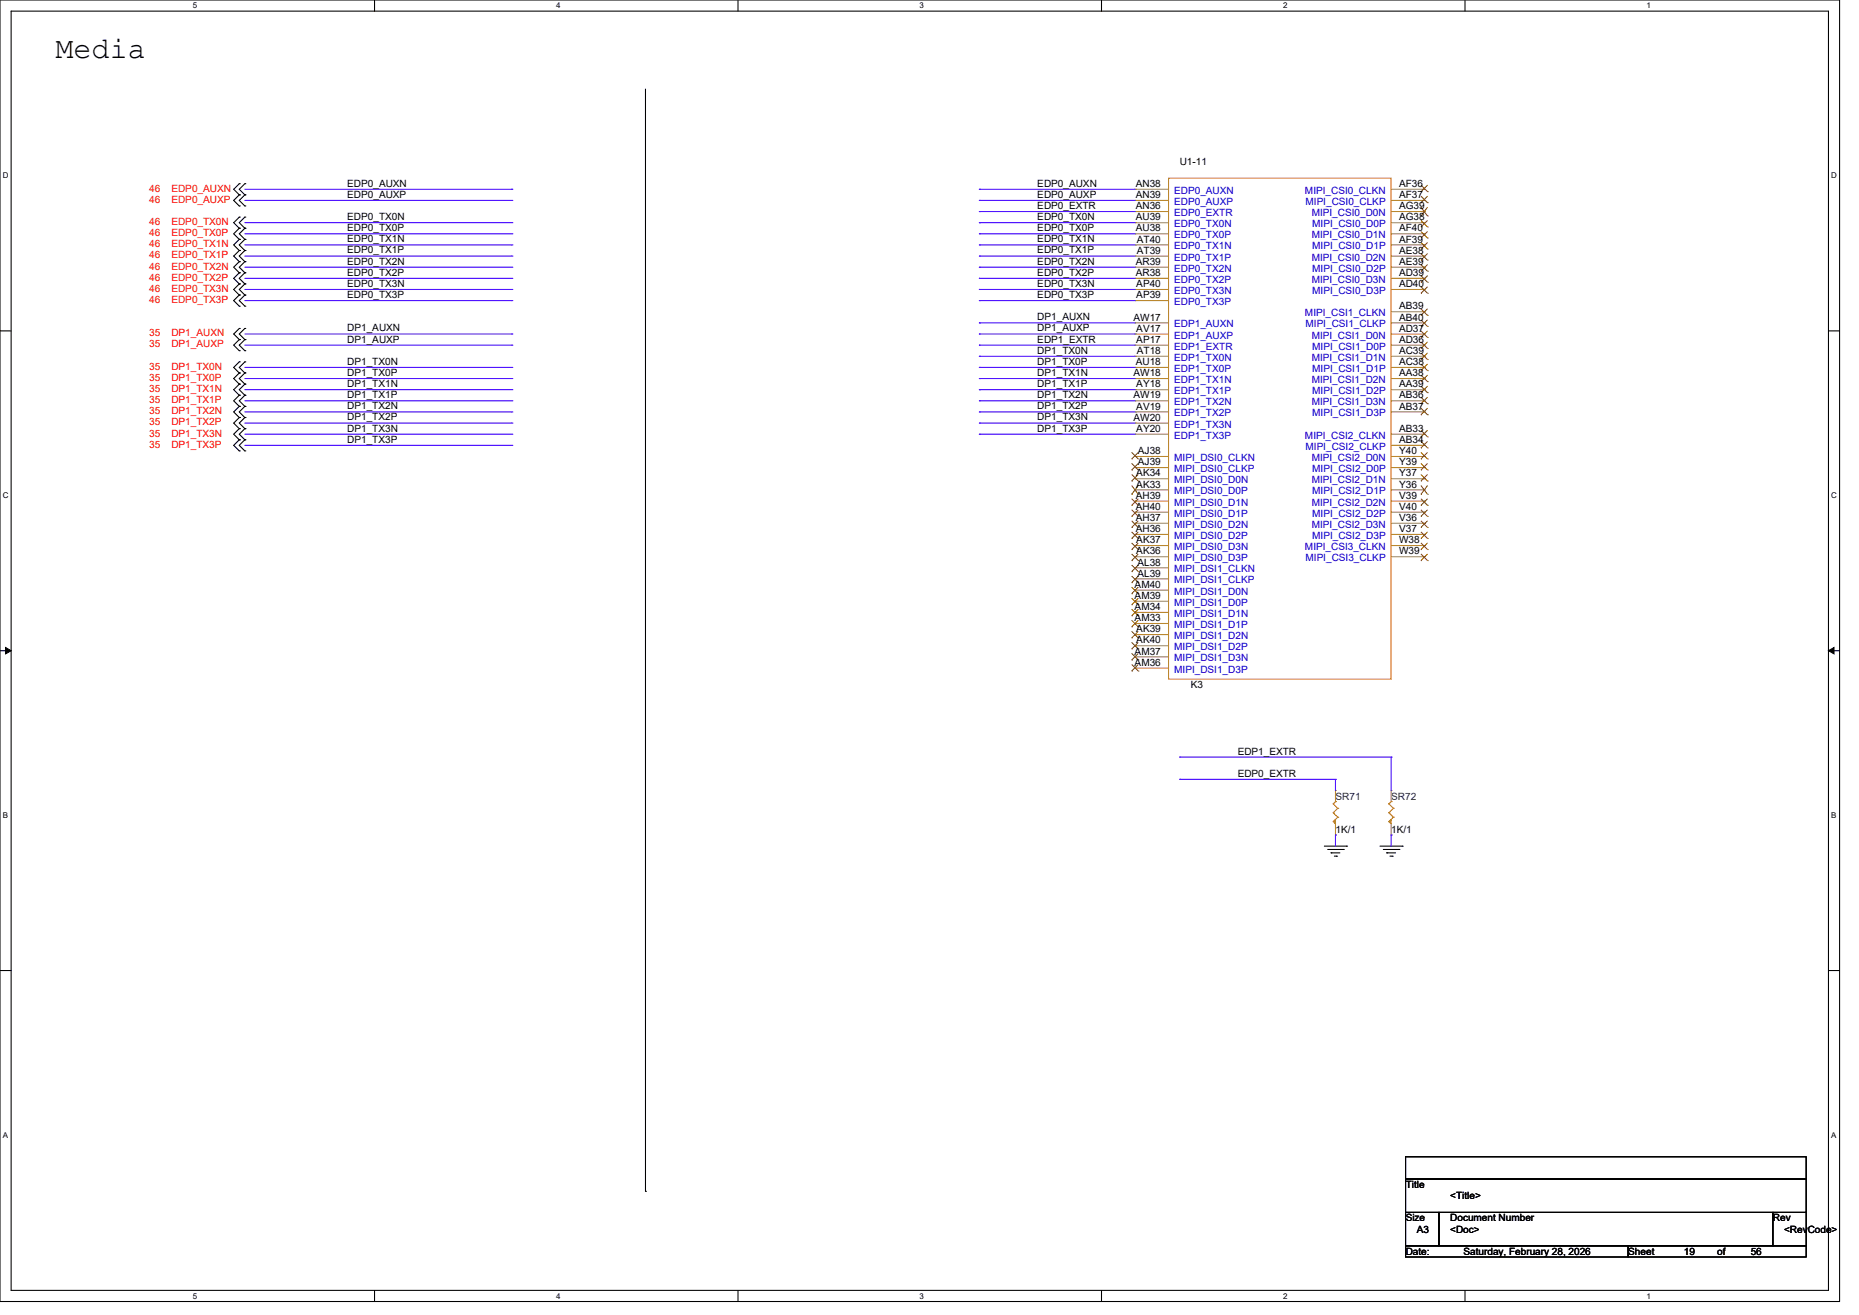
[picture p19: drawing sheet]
<svg xmlns="http://www.w3.org/2000/svg" width="297mm" height="210mm" viewBox="0 0 297 210" stroke-linecap="round" stroke-linejoin="round" font-family="sans-serif">
<defs><g id="words">
<text font-size="4.8" x="8.9" y="9.3">Media</text>
<g font-size="1.6">
<text x="55.5" y="29.8">EDP0_AUXN</text>
<text x="165.7" y="29.8">EDP0_AUXN</text>
<text x="181.5" y="29.9">AN38</text>
<text x="188.5" y="26.3">U1-11</text>
<text x="223.5" y="29.9">AF36</text>
<text x="55.5" y="31.6">EDP0_AUXP</text>
<text x="55.5" y="35.1">EDP0_TX0N</text>
<text x="165.7" y="31.6">EDP0_AUXP</text>
<text x="165.7" y="35.1">EDP0_TX0N</text>
<text x="165.7" y="33.4">EDP0_EXTR</text>
<text x="181.5" y="31.6">AN39</text>
<text x="181.5" y="33.4">AN36</text>
<text x="181.5" y="35.2">AU39</text>
<text x="223.5" y="31.6">AF37</text>
<text x="223.5" y="33.4">AG39</text>
<text x="223.5" y="35.2">AG38</text>
<text x="55.5" y="36.9">EDP0_TX0P</text>
<text x="55.5" y="38.7">EDP0_TX1N</text>
<text x="55.5" y="40.5">EDP0_TX1P</text>
<text x="165.7" y="36.9">EDP0_TX0P</text>
<text x="165.7" y="38.7">EDP0_TX1N</text>
<text x="165.7" y="40.5">EDP0_TX1P</text>
<text x="181.5" y="37">AU38</text>
<text x="181.6" y="38.7">AT40</text>
<text x="181.6" y="40.5">AT39</text>
<text x="223.5" y="37">AF40</text>
<text x="223.5" y="38.7">AF39</text>
<text x="223.5" y="40.5">AE38</text>
<text x="55.5" y="42.3">EDP0_TX2N</text>
<text x="55.5" y="44">EDP0_TX2P</text>
<text x="55.5" y="45.8">EDP0_TX3N</text>
<text x="55.5" y="47.6">EDP0_TX3P</text>
<text x="165.7" y="42.3">EDP0_TX2N</text>
<text x="165.7" y="44">EDP0_TX2P</text>
<text x="165.7" y="45.8">EDP0_TX3N</text>
<text x="165.7" y="47.6">EDP0_TX3P</text>
<text x="181.5" y="42.3">AR39</text>
<text x="181.5" y="44.1">AR38</text>
<text x="181.5" y="45.9">AP40</text>
<text x="181.5" y="47.6">AP39</text>
<text x="223.5" y="42.3">AE39</text>
<text x="223.5" y="44.1">AD39</text>
<text x="223.5" y="45.9">AD40</text>
<text x="55.5" y="52.9">DP1_AUXN</text>
<text x="165.7" y="51.1">DP1_AUXN</text>
<text x="165.7" y="52.9">DP1_AUXP</text>
<text x="181.1" y="51.2">AW17</text>
<text x="181.5" y="53">AV17</text>
<text x="223.5" y="49.4">AB39</text>
<text x="223.5" y="51.2">AB40</text>
<text x="223.5" y="53">AD37</text>
<text x="55.5" y="54.7">DP1_AUXP</text>
<text x="55.5" y="58.3">DP1_TX0N</text>
<text x="165.7" y="56.5">DP1_TX0N</text>
<text x="165.7" y="58.3">DP1_TX0P</text>
<text x="165.7" y="54.7">EDP1_EXTR</text>
<text x="181.5" y="58.3">AU18</text>
<text x="181.5" y="54.7">AP17</text>
<text x="181.6" y="56.5">AT18</text>
<text x="223.5" y="54.7">AD36</text>
<text x="223.5" y="56.5">AC39</text>
<text x="223.5" y="58.3">AC38</text>
<text x="55.5" y="60">DP1_TX0P</text>
<text x="55.5" y="61.8">DP1_TX1N</text>
<text x="55.5" y="63.6">DP1_TX1P</text>
<text x="55.5" y="65.4">DP1_TX2N</text>
<text x="165.7" y="60">DP1_TX1N</text>
<text x="165.7" y="61.8">DP1_TX1P</text>
<text x="165.7" y="63.6">DP1_TX2N</text>
<text x="165.7" y="65.4">DP1_TX2P</text>
<text x="181.1" y="60.1">AW18</text>
<text x="181.1" y="63.6">AW19</text>
<text x="181.5" y="61.9">AY18</text>
<text x="181.5" y="65.4">AV19</text>
<text x="223.5" y="60.1">AA38</text>
<text x="223.5" y="61.9">AA39</text>
<text x="223.5" y="63.6">AB36</text>
<text x="223.5" y="65.4">AB37</text>
<text x="55.5" y="67.2">DP1_TX2P</text>
<text x="55.5" y="68.9">DP1_TX3N</text>
<text x="55.5" y="70.7">DP1_TX3P</text>
<text x="165.7" y="67.2">DP1_TX3N</text>
<text x="165.7" y="68.9">DP1_TX3P</text>
<text x="181.1" y="67.2">AW20</text>
<text x="181.5" y="69">AY20</text>
<text x="223.5" y="69">AB33</text>
<text x="223.5" y="70.7">AB34</text>
<text x="181.5" y="76.1">AK34</text>
<text x="181.5" y="77.9">AK33</text>
<text x="181.8" y="72.5">AJ38</text>
<text x="181.8" y="74.3">AJ39</text>
<text x="223.5" y="72.5">Y40</text>
<text x="223.5" y="74.3">Y39</text>
<text x="223.5" y="76.1">Y37</text>
<text x="223.5" y="77.9">Y36</text>
<text x="181.5" y="79.6">AH39</text>
<text x="181.5" y="81.4">AH40</text>
<text x="181.5" y="83.2">AH37</text>
<text x="223.5" y="79.6">V39</text>
<text x="223.5" y="81.4">V40</text>
<text x="223.5" y="83.2">V36</text>
<text x="181.5" y="85">AH36</text>
<text x="181.5" y="86.8">AK37</text>
<text x="181.5" y="88.5">AK36</text>
<text x="223.5" y="85">V37</text>
<text x="223.5" y="86.8">W38</text>
<text x="223.5" y="88.5">W39</text>
<text x="181.3" y="93.9">AM40</text>
<text x="181.3" y="95.6">AM39</text>
<text x="181.7" y="90.3">AL38</text>
<text x="181.7" y="92.1">AL39</text>
<text x="181.3" y="97.4">AM34</text>
<text x="181.3" y="99.2">AM33</text>
<text x="181.5" y="101">AK39</text>
<text x="181.3" y="104.5">AM37</text>
<text x="181.3" y="106.3">AM36</text>
<text x="181.5" y="102.8">AK40</text>
<text x="190.3" y="109.9">K3</text>
<text x="197.7" y="124">EDP0_EXTR</text>
<text x="197.7" y="120.5">EDP1_EXTR</text>
<text x="213.4" y="133">1K/1</text>
<text x="222.3" y="133">1K/1</text>
<text x="224.6" y="189.7">Title</text>
<text x="231.7" y="191.5">&lt;Title&gt;</text>
<text x="224.6" y="195.1">Size</text>
<text x="226.4" y="196.8">A3</text>
<text x="231.7" y="195.1">Document Number</text>
<text x="231.7" y="196.8">&lt;Doc&gt;</text>
<text x="283.3" y="195.1">Rev</text>
<text x="285" y="196.8">&lt;RevCode&gt;</text>
<text x="224.6" y="200.4">Date:</text>
<text x="233.8" y="200.4">Saturday, February 28, 2026</text>
<text x="260.1" y="200.4">Sheet</text>
<text x="269" y="200.4">19</text>
<text x="274.4" y="200.4">of</text>
<text x="279.7" y="200.4">56</text>
</g>
<g font-size="1.6" fill="#f00">
<text x="23.8" y="35.9">46</text>
<text x="23.8" y="30.6">46</text>
<text x="23.8" y="32.4">46</text>
<text x="27.4" y="35.9">EDP0_TX0N</text>
<text x="27.4" y="30.6">EDP0_AUXN</text>
<text x="27.4" y="32.4">EDP0_AUXP</text>
<text x="23.8" y="37.7">46</text>
<text x="23.8" y="39.5">46</text>
<text x="23.8" y="41.3">46</text>
<text x="27.4" y="37.7">EDP0_TX0P</text>
<text x="27.4" y="39.5">EDP0_TX1N</text>
<text x="27.4" y="41.3">EDP0_TX1P</text>
<text x="23.8" y="43">46</text>
<text x="23.8" y="44.8">46</text>
<text x="23.8" y="46.6">46</text>
<text x="27.4" y="43">EDP0_TX2N</text>
<text x="27.4" y="44.8">EDP0_TX2P</text>
<text x="27.4" y="46.6">EDP0_TX3N</text>
<text x="23.8" y="48.4">46</text>
<text x="23.8" y="53.7">35</text>
<text x="27.4" y="48.4">EDP0_TX3P</text>
<text x="27.4" y="53.7">DP1_AUXN</text>
<text x="23.8" y="55.5">35</text>
<text x="23.8" y="59">35</text>
<text x="27.4" y="55.5">DP1_AUXP</text>
<text x="27.4" y="59">DP1_TX0N</text>
<text x="23.8" y="60.8">35</text>
<text x="23.8" y="62.6">35</text>
<text x="23.8" y="64.4">35</text>
<text x="27.4" y="60.8">DP1_TX0P</text>
<text x="27.4" y="62.6">DP1_TX1N</text>
<text x="27.4" y="64.4">DP1_TX1P</text>
<text x="23.8" y="66.2">35</text>
<text x="23.8" y="67.9">35</text>
<text x="23.8" y="69.7">35</text>
<text x="23.8" y="71.5">35</text>
<text x="27.4" y="66.2">DP1_TX2N</text>
<text x="27.4" y="67.9">DP1_TX2P</text>
<text x="27.4" y="69.7">DP1_TX3N</text>
<text x="27.4" y="71.5">DP1_TX3P</text>
</g>
<g font-size="1.6" fill="#00c">
<text x="187.6" y="30.9">EDP0_AUXN</text>
<text x="187.6" y="32.7">EDP0_AUXP</text>
<text x="187.6" y="34.5">EDP0_EXTR</text>
<text x="208.5" y="30.9">MIPI_CSI0_CLKN</text>
<text x="208.6" y="32.7">MIPI_CSI0_CLKP</text>
<text x="209.6" y="34.5">MIPI_CSI0_D0N</text>
<text x="187.6" y="36.3">EDP0_TX0N</text>
<text x="187.6" y="38.1">EDP0_TX0P</text>
<text x="187.6" y="39.8">EDP0_TX1N</text>
<text x="187.6" y="41.6">EDP0_TX1P</text>
<text x="209.6" y="38.1">MIPI_CSI0_D1N</text>
<text x="209.6" y="41.6">MIPI_CSI0_D2N</text>
<text x="209.6" y="36.3">MIPI_CSI0_D0P</text>
<text x="209.6" y="39.8">MIPI_CSI0_D1P</text>
<text x="187.6" y="43.4">EDP0_TX2N</text>
<text x="187.6" y="45.2">EDP0_TX2P</text>
<text x="187.6" y="46.9">EDP0_TX3N</text>
<text x="209.6" y="45.2">MIPI_CSI0_D3N</text>
<text x="209.6" y="43.4">MIPI_CSI0_D2P</text>
<text x="209.6" y="46.9">MIPI_CSI0_D3P</text>
<text x="187.6" y="48.7">EDP0_TX3P</text>
<text x="187.6" y="52.3">EDP1_AUXN</text>
<text x="208.5" y="50.5">MIPI_CSI1_CLKN</text>
<text x="208.6" y="52.3">MIPI_CSI1_CLKP</text>
<text x="187.6" y="54.1">EDP1_AUXP</text>
<text x="187.6" y="55.8">EDP1_EXTR</text>
<text x="187.6" y="57.6">EDP1_TX0N</text>
<text x="187.6" y="59.4">EDP1_TX0P</text>
<text x="209.6" y="54.1">MIPI_CSI1_D0N</text>
<text x="209.6" y="57.6">MIPI_CSI1_D1N</text>
<text x="209.6" y="55.8">MIPI_CSI1_D0P</text>
<text x="209.6" y="59.4">MIPI_CSI1_D1P</text>
<text x="187.6" y="61.2">EDP1_TX1N</text>
<text x="187.6" y="62.9">EDP1_TX1P</text>
<text x="187.6" y="64.7">EDP1_TX2N</text>
<text x="209.6" y="61.2">MIPI_CSI1_D2N</text>
<text x="209.6" y="64.7">MIPI_CSI1_D3N</text>
<text x="209.6" y="62.9">MIPI_CSI1_D2P</text>
<text x="187.6" y="66.5">EDP1_TX2P</text>
<text x="187.6" y="68.3">EDP1_TX3N</text>
<text x="187.6" y="70.1">EDP1_TX3P</text>
<text x="208.5" y="70.1">MIPI_CSI2_CLKN</text>
<text x="208.6" y="71.8">MIPI_CSI2_CLKP</text>
<text x="209.6" y="66.5">MIPI_CSI1_D3P</text>
<text x="187.6" y="73.6">MIPI_DSI0_CLKN</text>
<text x="187.6" y="75.4">MIPI_DSI0_CLKP</text>
<text x="187.6" y="77.2">MIPI_DSI0_D0N</text>
<text x="209.6" y="73.6">MIPI_CSI2_D0N</text>
<text x="209.6" y="77.2">MIPI_CSI2_D1N</text>
<text x="209.6" y="75.4">MIPI_CSI2_D0P</text>
<text x="187.6" y="79">MIPI_DSI0_D0P</text>
<text x="187.6" y="80.7">MIPI_DSI0_D1N</text>
<text x="187.6" y="82.5">MIPI_DSI0_D1P</text>
<text x="209.6" y="80.7">MIPI_CSI2_D2N</text>
<text x="209.6" y="79">MIPI_CSI2_D1P</text>
<text x="209.6" y="82.5">MIPI_CSI2_D2P</text>
<text x="187.6" y="84.3">MIPI_DSI0_D2N</text>
<text x="187.6" y="86.1">MIPI_DSI0_D2P</text>
<text x="187.6" y="87.8">MIPI_DSI0_D3N</text>
<text x="187.6" y="89.6">MIPI_DSI0_D3P</text>
<text x="208.5" y="87.8">MIPI_CSI3_CLKN</text>
<text x="208.6" y="89.6">MIPI_CSI3_CLKP</text>
<text x="209.6" y="84.3">MIPI_CSI2_D3N</text>
<text x="209.6" y="86.1">MIPI_CSI2_D3P</text>
<text x="187.6" y="91.4">MIPI_DSI1_CLKN</text>
<text x="187.6" y="93.2">MIPI_DSI1_CLKP</text>
<text x="187.6" y="95">MIPI_DSI1_D0N</text>
<text x="187.6" y="96.7">MIPI_DSI1_D0P</text>
<text x="187.6" y="98.5">MIPI_DSI1_D1N</text>
<text x="187.6" y="100.3">MIPI_DSI1_D1P</text>
<text x="187.6" y="102.1">MIPI_DSI1_D2N</text>
<text x="187.6" y="103.8">MIPI_DSI1_D2P</text>
<text x="187.6" y="105.6">MIPI_DSI1_D3N</text>
<text x="187.6" y="107.4">MIPI_DSI1_D3P</text>
</g>
<g font-size="1.6" fill="#004040">
<text x="213.4" y="127.7">SR71</text>
<text x="222.3" y="127.7">SR72</text>
</g>
<g font-size="1.3">
<text x="30.8" y="1.3">5</text>
<text x="88.9" y="1.3">4</text>
<text x="146.9" y="1.3">3</text>
<text x="205" y="1.3">2</text>
<text x="263.1" y="1.3">1</text>
<text x=".4" y="28.5">D</text>
<text x="292.5" y="28.5">D</text>
<text x=".4" y="79.5">C</text>
<text x="292.5" y="79.5">C</text>
<text x=".4" y="130.6">B</text>
<text x="292.5" y="130.6">B</text>
<text x=".4" y="181.7">A</text>
<text x="292.5" y="181.7">A</text>
<text x="30.8" y="207.4">5</text>
<text x="88.9" y="207.4">4</text>
<text x="146.9" y="207.4">3</text>
<text x="205" y="207.4">2</text>
<text x="263.1" y="207.4">1</text>
</g>
</g></defs>
<path d="M0 0h293.9v207.8h-293.9zM1.8 1.8h290.3v204.3h-290.3z" fill="none" stroke="#000" stroke-width=".17"/>
<g fill="#fff">
<path d="M30.8 .2h.7v1.4h-.7z"/>
<path d="M30.8 206.2h.7v1.5h-.7z"/>
</g>
<path d="M59.8 0v1.8M59.8 206.1v1.7" fill="none" stroke="#000" stroke-width=".17"/>
<g fill="#fff">
<path d="M88.9 .2h.7v1.4h-.7z"/>
<path d="M88.9 206.2h.7v1.5h-.7z"/>
</g>
<path d="M117.9 0v1.8M117.9 206.1v1.7" fill="none" stroke="#000" stroke-width=".17"/>
<g fill="#fff">
<path d="M146.9 .2h.7v1.4h-.7z"/>
<path d="M146.9 206.2h.7v1.5h-.7z"/>
</g>
<path d="M176 0v1.8M176 206.1v1.7" fill="none" stroke="#000" stroke-width=".17"/>
<g fill="#fff">
<path d="M205 .2h.7v1.4h-.7z"/>
<path d="M205 206.2h.7v1.5h-.7z"/>
</g>
<path d="M234.1 0v1.8M234.1 206.1v1.7" fill="none" stroke="#000" stroke-width=".17"/>
<g fill="#fff">
<path d="M263.1 .2h.7v1.4h-.7z"/>
<path d="M263.1 206.2h.7v1.5h-.7z"/>
<path d="M.4 27.3h1v1.4h-1z"/>
<path d="M292.6 27.3h.9v1.4h-.9z"/>
<path d="M.4 78.4h1v1.4h-1z"/>
<path d="M292.6 78.4h.9v1.4h-.9z"/>
</g>
<path d="M0 52.8h1.8M292.1 52.8h1.8" fill="none" stroke="#000" stroke-width=".17"/>
<g fill="#fff">
<path d="M.4 129.4h.9v1.5h-.9z"/>
<path d="M292.6 129.4h.8v1.5h-.8z"/>
</g>
<path d="M0 103.9h1.8M292.1 103.9h1.8" fill="none" stroke="#000" stroke-width=".17"/>
<path d="M.9 103.4l.9 .5-.9 .5zM292.1 103.9l.9-.5v1z" fill="#000" stroke="#000" stroke-width=".16"/>
<g fill="#fff">
<path d="M.4 180.5h.9v1.4h-.9z"/>
<path d="M292.6 180.5h.8v1.4h-.8z"/>
</g>
<g fill="none" stroke="#000" stroke-width=".17">
<path d="M103.1 14.2v176M38.2 36.4h.1M38.2 34.7h.1M38.2 38.2h.1M38.2 31.1h.1M38.2 29.3h.1M38.2 32.9h.1M38.2 34.7l-.9 .9 .9 .8M38.2 36.4l-.9 .9 .9 .9M38.2 38.2l-.9 .9 .9 .9M38.2 29.3l-.9 .9 .9 .9M38.2 31.1l-.9 .9 .9 .9"/>
<path d="M39.1 36.4h.1M39.1 34.7h.1M39.1 38.2h.1M39.1 31.1h.1M39.1 29.3h.1M39.1 32.9h.1M39.1 34.7l-.9 .9 .9 .8M39.1 36.4l-.9 .9 .9 .9M39.1 38.2l-.9 .9 .9 .9M39.1 29.3l-.9 .9 .9 .9M39.1 31.1l-.9 .9 .9 .9M38.2 40h.1"/>
<path d="M38.2 41.8h.1M38.2 43.6h.1M38.2 45.3h.1M38.2 47.1h.1M38.2 48.9h.1M38.2 54.2h.1M38.2 52.5h.1M38.2 56h.1M38.2 59.6h.1M38.2 57.8h.1M38.2 40l-.9 .9 .9 .9M38.2 41.8l-.9 .9 .9 .9"/>
<path d="M38.2 43.6l-.9 .8 .9 .9M38.2 45.3l-.9 .9 .9 .9M38.2 47.1l-.9 .9 .9 .9M38.2 52.5l-.9 .8 .9 .9M38.2 54.2l-.9 .9 .9 .9M38.2 57.8l-.9 .9 .9 .9M38.2 59.6l-.9 .9 .9 .8M39.1 40h.1M39.1 41.8h.1M39.1 43.6h.1M39.1 45.3h.1M39.1 47.1h.1"/>
<path d="M39.1 48.9h.1M39.1 54.2h.1M39.1 52.5h.1M39.1 56h.1M39.1 59.6h.1M39.1 57.8h.1M39.1 40l-.9 .9 .9 .9M39.1 41.8l-.9 .9 .9 .9M39.1 43.6l-.9 .8 .9 .9M39.1 45.3l-.9 .9 .9 .9M39.1 47.1l-.9 .9 .9 .9M39.1 52.5l-.9 .8 .9 .9"/>
<path d="M39.1 54.2l-.9 .9 .9 .9M39.1 57.8l-.9 .9 .9 .9M39.1 59.6l-.9 .9 .9 .8M38.2 61.3h.1M38.2 63.1h.1M38.2 64.9h.1M38.2 66.7h.1M38.2 68.5h.1M38.2 70.2h.1M38.2 72h.1M38.2 61.3l-.9 .9 .9 .9M38.2 63.1l-.9 .9 .9 .9"/>
<path d="M38.2 64.9l-.9 .9 .9 .9M38.2 66.7l-.9 .9 .9 .9M38.2 68.5l-.9 .8 .9 .9M38.2 70.2l-.9 .9 .9 .9M39.1 61.3h.1M39.1 63.1h.1M39.1 64.9h.1M39.1 66.7h.1M39.1 68.5h.1M39.1 70.2h.1M39.1 72h.1M39.1 61.3l-.9 .9 .9 .9"/>
<path d="M39.1 63.1l-.9 .9 .9 .9M39.1 64.9l-.9 .9 .9 .9M39.1 66.7l-.9 .9 .9 .9M39.1 68.5l-.9 .8 .9 .9M39.1 70.2l-.9 .9 .9 .9M211.6 135.1h3.5M212.1 135.7h2.5M212.7 136.2h.1M212.7 136.2h1.4M213.2 136.7h.3M213.5 136.7h.1M214.6 135.7h.1"/>
<path d="M215.1 135.1h.1M220.5 135.1h3.5M221 135.7h2.5M221.5 136.2h.1M221.5 136.2h1.5M222.1 136.7h.3M222.4 136.7h.1M223.5 135.7h.1M224 135.1h.1M0 155h1.8M292.1 155h1.8M103.1 190.2h.1"/>
<path d="M224.6 184.7h64v3.6h-64zM224.6 188.3h64v5.3h-64zM224.6 193.6h5.3v5.4h-5.3zM224.6 199h35.5v1.7h-35.5zM229.9 193.6h53.3v5.4h-53.3zM260.1 199h28.5v1.7h-28.5zM283.2 193.6h5.4v5.4h-5.4z"/>
</g>
<g fill="none" stroke="#cc8006" stroke-width=".17">
<path d="M186.7 28.4h35.5v80.1h-35.5zM213 129.8h.1M213 128.4h.1M213 129.8l.7 .7M213 128.4l.7 .7M213.4 128h.1M213.4 128l-.4 .4M213.7 129.1h.1M213.7 130.5h.1M213.7 129.1l-.7 .7M213.7 130.5l-.7 .7M221.9 129.8h.1"/>
<path d="M221.9 128.4h.1M221.9 129.8l.7 .7M221.9 128.4l.7 .7M222.2 128h.1M222.2 128l-.3 .4M222.6 129.1h.1M222.6 130.5h.1M222.6 129.1l-.7 .7M222.6 130.5l-.7 .7"/>
</g>
<g fill="none" stroke="#a84" stroke-width=".17">
<path d="M181.4 30.2h.1M181.4 32h.1M181.4 33.8h.1M181.4 35.6h.1M181.4 37.3h.1M181.4 39.1h.1M181.4 30.2h5.3M181.4 32h5.3M181.4 33.8h5.3M181.4 35.6h5.3M181.4 37.3h5.3M181.4 39.1h5.3"/>
<path d="M222.2 30.2h5.4M222.2 32h5.4M222.2 33.8h5.4M222.2 35.6h5.4M222.2 37.3h5.4M222.2 39.1h5.4M227.6 30.2h.1M227.6 32h.1M227.6 33.8h.1M227.6 35.6h.1M227.6 37.3h.1M227.6 39.1h.1"/>
<path d="M181.4 40.9h.1M181.4 42.7h.1M181.4 44.4h.1M181.4 46.2h.1M181.4 48h.1M181.4 51.6h.1M181.4 53.3h.1M181.4 55.1h.1M181.4 56.9h.1M181.4 58.7h.1M181.4 40.9h5.3M181.4 42.7h5.3"/>
<path d="M181.4 44.4h5.3M181.4 46.2h5.3M181.4 48h5.3M181.4 51.6h5.3M181.4 53.3h5.3M181.4 55.1h5.3M181.4 56.9h5.3M181.4 58.7h5.3M222.2 40.9h5.4M222.2 42.7h5.4M222.2 44.4h5.4M222.2 46.2h5.4"/>
<path d="M222.2 51.6h5.4M222.2 53.3h5.4M222.2 55.1h5.4M222.2 56.9h5.4M222.2 58.7h5.4M222.2 49.8h5.4M227.6 40.9h.1M227.6 42.7h.1M227.6 44.4h.1M227.6 46.2h.1M227.6 49.8h.1M227.6 51.6h.1"/>
<path d="M227.6 53.3h.1M227.6 55.1h.1M227.6 56.9h.1M227.6 58.7h.1M181.4 60.5h.1M181.4 62.2h.1M181.4 64h.1M181.4 65.8h.1M181.4 67.6h.1M181.4 69.3h.1M181.4 72.9h.1M181.4 74.7h.1"/>
<path d="M181.4 76.5h.1M181.4 78.2h.1M181.4 60.5h5.3M181.4 62.2h5.3M181.4 64h5.3M181.4 65.8h5.3M181.4 67.6h5.3M181.4 69.3h5.3M181.4 72.9h5.3M181.4 74.7h5.3M181.4 76.5h5.3M181.4 78.2h5.3"/>
<path d="M222.2 60.5h5.4M222.2 62.2h5.4M222.2 64h5.4M222.2 65.8h5.4M222.2 69.3h5.4M222.2 72.9h5.4M222.2 74.7h5.4M222.2 76.5h5.4M222.2 78.2h5.4M222.2 71.1h5.4M227.6 60.5h.1M227.6 62.2h.1"/>
<path d="M227.6 64h.1M227.6 65.8h.1M227.6 69.3h.1M227.6 71.1h.1M227.6 72.9h.1M227.6 74.7h.1M227.6 76.5h.1M227.6 78.2h.1M181.4 80h.1M181.4 81.8h.1M181.4 83.6h.1M181.4 85.3h.1"/>
<path d="M181.4 87.1h.1M181.4 88.9h.1M181.4 90.7h.1M181.4 92.5h.1M181.4 94.2h.1M181.4 96h.1M181.4 97.8h.1M181.4 99.6h.1M181.4 80h5.3M181.4 81.8h5.3M181.4 83.6h5.3M181.4 85.3h5.3"/>
<path d="M181.4 87.1h5.3M181.4 88.9h5.3M181.4 90.7h5.3M181.4 92.5h5.3M181.4 94.2h5.3M181.4 96h5.3M181.4 97.8h5.3M181.4 99.6h5.3M222.2 80h5.4M222.2 81.8h5.4M222.2 83.6h5.4M222.2 85.3h5.4"/>
<path d="M222.2 87.1h5.4M222.2 88.9h5.4M227.6 80h.1M227.6 81.8h.1M227.6 83.6h.1M227.6 85.3h.1M227.6 87.1h.1M227.6 88.9h.1M181.4 101.3h.1M181.4 103.1h.1M181.4 104.9h.1M181.4 106.7h.1"/>
<path d="M181.4 101.3h5.3M181.4 103.1h5.3M181.4 104.9h5.3M181.4 106.7h5.3M213.4 133.3h.1M213.4 126.2h.1M213.4 126.2v1.8M213.4 131.6v1.7M222.2 133.3h.1M222.2 126.2h.1M222.2 126.2v1.8M222.2 131.6v1.7"/>
</g>
<g fill="none" stroke="#804000" stroke-width=".16">
<path d="M227 30.6h.1M227 32.4h.1M227 34.5h.1M227 36.3h.1M227 38h.1M227 39.8h.1M227 29.6l1.1 1M227 31.3l1.1 1.1M227 33.1l1.1 1.4M227 35.2l1.1 1.1M227 37l1.1 1M227 38.7l1.1 1.1"/>
<path d="M228.1 30.6h.1M228.1 32.4h.1M228.1 34.5h.1M228.1 36.3h.1M228.1 38h.1M228.1 39.8h.1M228.1 38.7l-1.1 1.1M228.1 29.6l-1.1 1M228.1 31.3l-1.1 1.1M228.1 33.1l-1.1 1.4M228.1 35.2l-1.1 1.1M228.1 37l-1.1 1"/>
<path d="M227 41.5h.1M227 43.3h.1M227 45.1h.1M227 46.8h.1M227 50.4h.1M227 52.1h.1M227 53.9h.1M227 55.7h.1M227 57.4h.1M227 59.2h.1M227 40.5l1.1 1M227 42.3l1.1 1"/>
<path d="M227 44l1.1 1.1M227 45.8l1.1 1M227 49.3l1.1 1.1M227 51.1l1.1 1M227 52.8l1.1 1.1M227 54.6l1.1 1.1M227 56.4l1.1 1M227 58.1l1.1 1.1M227 59.9l1.1 1.1M228.1 41.5h.1M228.1 43.3h.1M228.1 45.1h.1"/>
<path d="M228.1 46.8h.1M228.1 50.4h.1M228.1 52.1h.1M228.1 53.9h.1M228.1 55.7h.1M228.1 57.4h.1M228.1 59.2h.1M228.1 40.5l-1.1 1M228.1 42.3l-1.1 1M228.1 45.8l-1.1 1M228.1 49.3l-1.1 1.1M228.1 54.6l-1.1 1.1"/>
<path d="M228.1 56.4l-1.1 1M228.1 58.1l-1.1 1.1M228.1 44l-1.1 1.1M228.1 51.1l-1.1 1M228.1 52.8l-1.1 1.1M228.1 59.9l-1.1 1.1M180.8 73.3h.1M180.8 75.1h.1M180.8 76.8h.1M180.8 78.9h.1M180.8 72.2l1.1 1.1M180.8 74l1.1 1.1"/>
<path d="M180.8 75.8l1.1 1M180.8 77.5l1.1 1.4M180.8 79.6l1.1 1.1M181.9 73.3h.1M181.9 75.1h.1M181.9 76.8h.1M181.9 78.9h.1M181.9 72.2l-1.1 1.1M181.9 74l-1.1 1.1M181.9 75.8l-1.1 1M181.9 77.5l-1.1 1.4M181.9 79.6l-1.1 1.1"/>
<path d="M227 61h.1M227 62.7h.1M227 64.5h.1M227 66.2h.1M227 69.8h.1M227 71.5h.1M227 73.3h.1M227 75.1h.1M227 76.8h.1M227 78.9h.1M227 61.7l1.1 1M227 63.4l1.1 1.1"/>
<path d="M227 65.2l1.1 1M227 68.7l1.1 1.1M227 70.5l1.1 1M227 72.2l1.1 1.1M227 74l1.1 1.1M227 75.8l1.1 1M227 77.5l1.1 1.4M227 79.6l1.1 1.1M228.1 61h.1M228.1 62.7h.1M228.1 64.5h.1M228.1 66.2h.1"/>
<path d="M228.1 69.8h.1M228.1 71.5h.1M228.1 73.3h.1M228.1 75.1h.1M228.1 76.8h.1M228.1 78.9h.1M228.1 61.7l-1.1 1M228.1 63.4l-1.1 1.1M228.1 65.2l-1.1 1M228.1 68.7l-1.1 1.1M228.1 70.5l-1.1 1M228.1 72.2l-1.1 1.1"/>
<path d="M228.1 74l-1.1 1.1M228.1 75.8l-1.1 1M228.1 77.5l-1.1 1.4M228.1 79.6l-1.1 1.1M180.8 80.7h.1M180.8 82.5h.1M180.8 84.2h.1M180.8 86h.1M180.8 87.8h.1M180.8 89.5h.1M180.8 91.3h.1M180.8 93.1h.1"/>
<path d="M180.8 94.8h.1M180.8 96.6h.1M180.8 98.3h.1M180.8 81.4l1.1 1.1M180.8 83.2l1.1 1M180.8 84.9l1.1 1.1M180.8 86.7l1.1 1.1M180.8 88.5l1.1 1M180.8 90.2l1.1 1.1M180.8 92l1.1 1.1M180.8 93.8l1.1 1M180.8 95.5l1.1 1.1"/>
<path d="M180.8 97.3l1.1 1M180.8 99.1l1.1 1M181.9 80.7h.1M181.9 82.5h.1M181.9 84.2h.1M181.9 86h.1M181.9 87.8h.1M181.9 89.5h.1M181.9 91.3h.1M181.9 93.1h.1M181.9 94.8h.1M181.9 96.6h.1"/>
<path d="M181.9 98.3h.1M181.9 81.4l-1.1 1.1M181.9 83.2l-1.1 1M181.9 84.9l-1.1 1.1M181.9 86.7l-1.1 1.1M181.9 88.5l-1.1 1M181.9 90.2l-1.1 1.1M181.9 92l-1.1 1.1M181.9 93.8l-1.1 1M181.9 95.5l-1.1 1.1M181.9 97.3l-1.1 1M181.9 99.1l-1.1 1"/>
<path d="M227 80.7h.1M227 82.5h.1M227 84.2h.1M227 86h.1M227 87.8h.1M227 89.5h.1M227 81.4l1.1 1.1M227 83.2l1.1 1M227 84.9l1.1 1.1M227 86.7l1.1 1.1M227 88.5l1.1 1M228.1 80.7h.1"/>
<path d="M228.1 82.5h.1M228.1 84.2h.1M228.1 86h.1M228.1 87.8h.1M228.1 89.5h.1M228.1 81.4l-1.1 1.1M228.1 83.2l-1.1 1M228.1 84.9l-1.1 1.1M228.1 86.7l-1.1 1.1M228.1 88.5l-1.1 1M180.8 100.1h.1M180.8 101.9h.1"/>
<path d="M180.8 103.6h.1M180.8 105.4h.1M180.8 107.2h.1M180.8 100.8l1.1 1.1M180.8 102.6l1.1 1M180.8 104.3l1.1 1.1M180.8 106.1l1.1 1.1M181.9 100.1h.1M181.9 101.9h.1M181.9 103.6h.1M181.9 105.4h.1M181.9 107.2h.1"/>
<path d="M181.9 100.8l-1.1 1.1M181.9 102.6l-1.1 1M181.9 104.3l-1.1 1.1M181.9 106.1l-1.1 1.1"/>
</g>
<g fill="#cc8006" stroke="#cc8006" stroke-width=".17">
<path d="M213 131.2l.4-.3v.7z" fill-rule="evenodd"/>
<path d="M221.9 131.2l.3-.3v.7z" fill-rule="evenodd"/>
</g>
<g fill="none" stroke="#4200ff" stroke-width=".17">
<path d="M39.1 30.2h42.7M39.1 32h42.7M39.1 35.6h42.7M39.1 37.3h42.7M39.1 39.1h42.7M81.8 30.2h.1M81.8 32h.1M81.8 35.6h.1M81.8 37.3h.1M81.8 39.1h.1M156.5 30.2h.1M156.5 32h.1"/>
<path d="M156.5 35.6h.1M156.5 37.3h.1M156.5 39.1h.1M156.5 33.8h.1M156.5 30.2h24.9M156.5 32h24.9M156.5 35.6h24.9M156.5 37.3h24.9M156.5 39.1h24.9M156.5 33.8h24.9M39.1 40.9h42.7M39.1 42.7h42.7"/>
<path d="M39.1 44.4h42.7M39.1 46.2h42.7M39.1 48h42.7M39.1 53.3h42.7M39.1 55.1h42.7M39.1 58.7h42.7M81.8 40.9h.1M81.8 42.7h.1M81.8 44.4h.1M81.8 46.2h.1M81.8 48h.1M81.8 53.3h.1"/>
<path d="M81.8 55.1h.1M81.8 58.7h.1M156.5 40.9h.1M156.5 42.7h.1M156.5 44.4h.1M156.5 46.2h.1M156.5 48h.1M156.5 51.6h.1M156.5 53.3h.1M156.5 56.9h.1M156.5 58.7h.1M156.5 55.1h.1"/>
<path d="M156.5 40.9h24.9M156.5 42.7h24.9M156.5 44.4h24.9M156.5 46.2h24.9M156.5 48h24.9M156.5 53.3h24.9M156.5 55.1h24.9M156.5 58.7h24.9M156.5 51.6h24.9M156.5 56.9h24.9M39.1 60.5h42.7M39.1 62.2h42.7"/>
<path d="M39.1 64h42.7M39.1 65.8h42.7M39.1 67.6h42.7M39.1 69.3h42.7M39.1 71.1h42.7M81.8 60.5h.1M81.8 62.2h.1M81.8 64h.1M81.8 65.8h.1M81.8 67.6h.1M81.8 69.3h.1M81.8 71.1h.1"/>
<path d="M156.5 60.5h.1M156.5 62.2h.1M156.5 64h.1M156.5 65.8h.1M156.5 67.6h.1M156.5 69.3h.1M156.5 60.5h24.9M156.5 62.2h24.9M156.5 64h24.9M156.5 65.8h24.9M156.5 67.6h24.9M156.5 69.3h24.9"/>
<path d="M188.5 124.5h.1M188.5 120.9h.1M188.5 124.5h24.9M188.5 120.9h33.7M213.4 133.3h.1M213.4 124.5h.1M213.4 124.5v1.7M213.4 133.3v1.8M222.2 120.9h.1M222.2 133.3h.1M222.2 120.9v5.3M222.2 133.3v1.8"/>
</g>
<use href="#words"/>
</svg>
